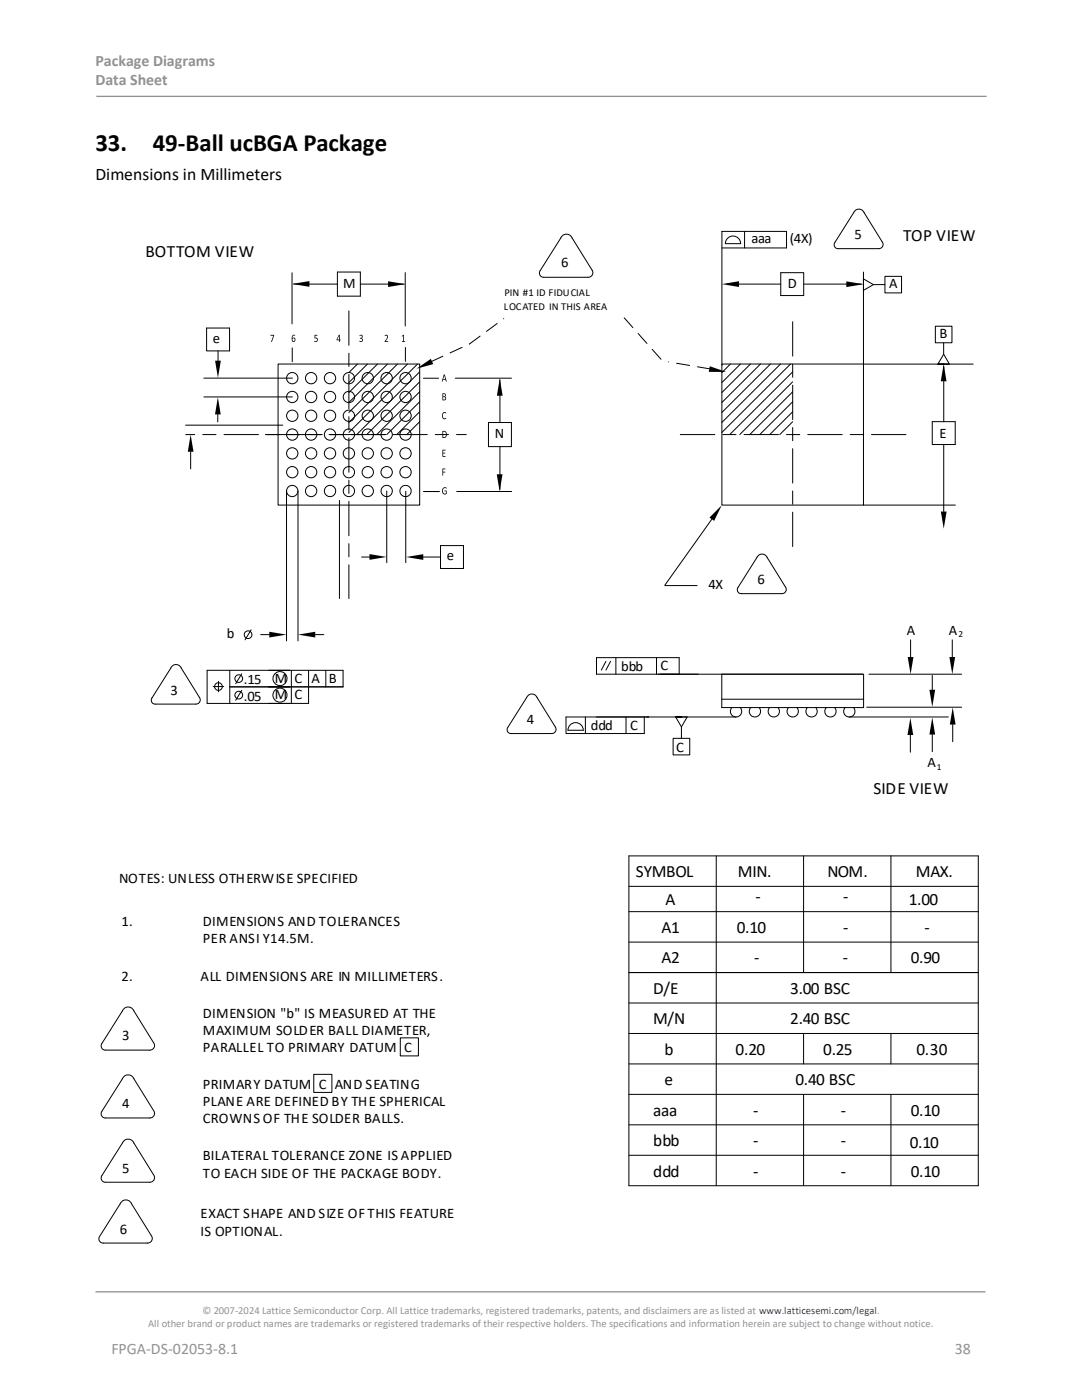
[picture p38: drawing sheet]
<svg xmlns="http://www.w3.org/2000/svg" width="216mm" height="279mm" viewBox="0 0 216 279" stroke-linecap="round" stroke-linejoin="round" font-family="sans-serif">
<defs><g id="words">
<g font-size="5">
<text x="19" y="30.1">33.</text>
<text x="30.5" y="30.1">49-Ball ucBGA Package</text>
</g>
<text font-size="3.5" x="19" y="35.9">Dimensions in Millimeters</text>
<g font-size="3.4">
<text x="29" y="51.3">BOTTOM VIEW</text>
<text x="180.2" y="48">TOP VIEW</text>
<text x="174.3" y="158.5">SIDE VIEW</text>
<text x="126.9" y="175">SYMBOL</text>
<text x="147.2" y="175">MIN.</text>
<text x="165.1" y="175">NOM.</text>
<text x="182.7" y="175">MAX.</text>
<text x="132.8" y="180.7">A</text>
<text x="150.8" y="180.1">-</text>
<text x="168.2" y="180.1">-</text>
<text x="181.3" y="180.7">1.00</text>
<text x="132" y="186.2">A1</text>
<text x="147" y="186.2">0.10</text>
<text x="168.2" y="186.2">-</text>
<text x="184.5" y="186.2">-</text>
<text x="132" y="192.3">A2</text>
<text x="150.5" y="192.1">-</text>
<text x="168.1" y="192.1">-</text>
<text x="181.7" y="192.1">0.90</text>
<text x="130.4" y="198.3">D/E</text>
<text x="157.7" y="198.3">3.00 BSC</text>
<text x="130.4" y="204.4">M/N</text>
<text x="157.7" y="204.4">2.40 BSC</text>
<text x="132.6" y="210.5">b</text>
<text x="146.8" y="210.5">0.20</text>
<text x="164.3" y="210.5">0.25</text>
<text x="182.9" y="210.5">0.30</text>
<text x="132.6" y="216.6">e</text>
<text x="158.7" y="216.6">0.40 BSC</text>
<text x="130.4" y="222.7">aaa</text>
<text x="150.3" y="222.7">-</text>
<text x="167.8" y="222.7">-</text>
<text x="181.7" y="222.7">0.10</text>
<text x="130.4" y="228.8">bbb</text>
<text x="150.3" y="228.8">-</text>
<text x="167.8" y="228.8">-</text>
<text x="181.5" y="229.1">0.10</text>
<text x="130.4" y="234.9">ddd</text>
<text x="150.3" y="234.9">-</text>
<text x="167.8" y="234.9">-</text>
<text x="181.7" y="234.9">0.10</text>
</g>
<g font-size="3.2" fill="#919195">
<text x="19" y="13.2">Package Diagrams</text>
<text x="19" y="17.1">Data Sheet</text>
<text x="22.2" y="270.2">FPGA-DS-02053-8.1</text>
<text x="190.5" y="270.2">38</text>
</g>
<g font-size="2.9">
<text x="170.5" y="47.7">5</text>
<text x="111.9" y="53.2">6</text>
<text x="149.9" y="48.5">aaa</text>
<text x="157.6" y="48.6">(4X)</text>
<text x="68.5" y="57.5">M</text>
<text x="157.2" y="57.5">D</text>
<text x="177.4" y="57.6">A</text>
<text x="42.4" y="68.4">e</text>
<text x="187.5" y="67.5">B</text>
<text x="98.7" y="87.5">N</text>
<text x="187.5" y="87.4">E</text>
<text x="89.2" y="111.8">e</text>
<text x="141.4" y="117.5">4X</text>
<text x="151.1" y="116.6">6</text>
<text x="45.3" y="127.4">b</text>
<text x="181" y="126.7">A</text>
<text x="189.3" y="126.7">A</text>
<text x="48.7" y="136.5">.15</text>
<text x="54.9" y="136.3">M</text>
<text x="58.8" y="136.3">C</text>
<text x="62.1" y="136.3">A</text>
<text x="65.6" y="136.3">B</text>
<text x="123.9" y="133.9">bbb</text>
<text x="131.8" y="133.8">C</text>
<text x="34" y="138.7">3</text>
<text x="48.7" y="139.8">.05</text>
<text x="54.9" y="139.6">M</text>
<text x="58.8" y="139.6">C</text>
<text x="105.1" y="144.5">4</text>
<text x="117.9" y="145.7">ddd</text>
<text x="125.8" y="145.7">C</text>
<text x="134.9" y="150">C</text>
<text x="185" y="153.1">A</text>
<text x="23.8" y="176.2">NOTES: UNLESS OTHERWISE SPECIFIED</text>
<text x="24.3" y="184.9">1.</text>
<text x="40.5" y="184.9">DIMENSIONS AND TOLERANCES</text>
<text x="40.5" y="188.2">PER ANSI Y14.5M.</text>
<text x="24.3" y="195.7">2.</text>
<text x="40" y="195.7">ALL DIMENSIONS ARE IN MILLIMETERS.</text>
<text x="40.5" y="203.2">DIMENSION &quot;b&quot; IS MEASURED AT THE</text>
<text x="24.4" y="207.6">3</text>
<text x="40.5" y="209.9">PARALLEL TO PRIMARY DATUM C</text>
<text x="40.5" y="206.5">MAXIMUM SOLDER BALL DIAMETER,</text>
<text x="24.4" y="221.2">4</text>
<text x="40.5" y="220.7">PLANE ARE DEFINED BY THE SPHERICAL</text>
<text x="40.5" y="217.3">PRIMARY DATUM C AND SEATING</text>
<text x="40.5" y="224.1">CROWNS OF THE SOLDER BALLS.</text>
<text x="40.5" y="231.5">BILATERAL TOLERANCE ZONE IS APPLIED</text>
<text x="24.4" y="234">5</text>
<text x="40.5" y="235.1">TO EACH SIDE OF THE PACKAGE BODY.</text>
<text x="40" y="243.1">EXACT SHAPE AND SIZE OF THIS FEATURE</text>
<text x="23.9" y="246.2">6</text>
<text x="40" y="246.7">IS OPTIONAL.</text>
</g>
<g font-size="2.1">
<text x="100.7" y="59.1">PIN #1 ID FIDUCIAL</text>
<text x="100.5" y="61.8">LOCATED IN THIS AREA</text>
</g>
<g font-size="2.1" fill="#919195">
<text x="40.4" y="262.3">© 2007-2024 Lattice Semiconductor Corp. All Lattice trademarks, registered trademarks, patents, and disclaimers are as listed at www.latticesemi.com/legal.</text>
<text x="29.6" y="264.9">All other brand or product names are trademarks or registered trademarks of their respective holders. The specifications and information herein are subject to change without notice.</text>
</g>
<g font-size="1.8">
<text x="191.3" y="127.1">2</text>
<text x="187" y="153.6">1</text>
</g>
</g></defs>
<path d="M19.2 19.2h177.6M19 257.8h177.6" fill="none" stroke="#919195" stroke-width=".26"/>
<g fill="none" stroke="#000" stroke-width=".2">
<path d="M58.3 54.4v10.2M58.6 56.7h8.7M67.3 54.3h4.6v4.8h-4.6zM71.9 56.7h8.7M80.9 54.4v10.7M107.8 54a.84 .84 0 0 0-.1 .9 .84 .84 0 0 0 .8 .4M118.1 53.8l-3.9-6.3a1.21 1.21 0 0 0-1.2-.8 1.21 1.21 0 0 0-1.1 .8l-4.1 6.5M118.1 53.9l.1 .1a.92 .92 0 0 1-.9 1.3h-8.8M144 49.5h12.9v-3.3h-12.9v26.7M145 47.7a1.53 1.53 0 0 1 1.7-.5 1.53 1.53 0 0 1 1.1 1.4h-3.1zM145.1 56.7h10.7M148.6 46.2v3.3"/>
<path d="M155.8 54.4h4.6v4.6h-4.6zM160.4 56.7h11.5M172.3 54.3v18.5M172.3 55.7l2 1.1M176 48.3l-3.6-5.9a1.11 1.11 0 0 0-1-.7 1.11 1.11 0 0 0-1.1 .7l-3.7 6a.77 .77 0 0 0-.1 .8 .77 .77 0 0 0 .8 .4h8a.84 .84 0 0 0 .8-.4 .84 .84 0 0 0-.1-.9M176.6 55.2h3.3v3.3h-3.3zM176.6 56.8h-2.3l-2 1.1v-2.2v1.2M40.7 75.5h17.7M40.7 79.2h17.6M41.2 65.5h4.6v4.5h-4.6zM43.5 70v3.5M55.5 72.7h28.2v28.1h-28.2z"/>
<path d="M58.3 69.4v2.8M71.3 72.7l-1.7 1.7M73.3 72.7l-3.7 3.6M75.3 72.7l-5.7 5.6M77.3 72.7l-7.7 7.6M79.3 72.7l-9.7 9.6M80.9 69.3v2.8M81.3 72.7l-11.7 11.6M83.3 72.7l-13.7 13.6M83.7 74.2l-12.5 12.5M83.7 76.2l-10.5 10.5M83.7 78.2l-8.5 8.5"/>
<path d="M84.5 75.5h3M90.8 75.5h11.3M99.8 75.8v8.5M144 72.7h28.3v28.1h-28.3zM145.8 72.7l-1.8 1.7M147.7 72.7l-3.7 3.6M149.7 72.7l-5.7 5.6M151.7 72.7l-7.7 7.6M153.7 72.7l-9.7 9.6M155.7 72.7l-11.7 11.6M157.7 72.7l-13.7 13.6M158.2 74.2l-12.6 12.5"/>
<path d="M158.2 76.2l-10.6 10.5M158.2 78.2l-8.6 8.5M172.3 72.7h21.9M186.6 65.1h3.4v3.3h-3.4zM188.3 68.4v2.3l1.1 2h-2.3h1.3M188.3 70.7l-1.2 2M188.3 73.1v11.1M37 84.9h19.4M38 90.2v3.4M43.5 80.8v3.4M57.2 98v29.9M59.5 98v29.9"/>
<path d="M67.7 99.9v19.6M77.2 98v14.3M81 98v14.3M83.7 80.2l-6.5 6.5M83.7 82.2l-4.5 4.5M83.7 84.2l-2.5 2.5M84.5 98.1h3.2M91.1 98.1h11M97.5 84.3h4.5v4.8h-4.5zM99.8 89.1v8.6M158.2 80.2l-6.6 6.5M158.2 82.2l-4.6 4.5"/>
<path d="M158.2 84.2l-2.6 2.5M186 84.2h4.6v4.5h-4.6zM188.3 88.7v13.4M72.2 111.2h3.4M84.5 111.2h3.4M87.9 108.9h4.6v4.6h-4.6zM132.7 116.9h6.4M142 103.6l-9.3 13.2M151.2 111a1.11 1.11 0 0 1 1.9 .3l3.7 6a.84 .84 0 0 1-.8 1.2l-8.4-.1a.78 .78 0 0 1-.4-1.1zM172.3 100.8h18.3M39.8 139.1l-3.6-5.8a1.11 1.11 0 0 0-1.1-.7 1.11 1.11 0 0 0-1 .7l-3.8 6M39.8 139.2l.1 .1a.85 .85 0 0 1-.8 1.2h-8.4a.77 .77 0 0 1-.4-1.2"/>
<path d="M42.5 137h2.1M43.6 136v2.1M45.8 133.8v6.6M48.2 137.8l-1.2 2M48.2 134.5l-1.2 1.9M50.1 125.7l-1.2 2M52 126.7h1.7M58.1 133.8v6.6M61.6 133.8v6.6h-20.3v-6.6h27.2v3.3h-22.7M62.9 126.7h1.7M65 133.8v3.3M105.1 139.2a1.11 1.11 0 0 1 1-.7 1.11 1.11 0 0 1 1.1 .7"/>
<path d="M105.1 139.2l-3.8 6a.77 .77 0 0 0 0 .8 .77 .77 0 0 0 .7 .4h8.1a.84 .84 0 0 0 .8-.5 .84 .84 0 0 0-.1-.9l-3.6-5.8M120.9 132l-.9 1.7M121.8 132l-.9 1.7M122.9 131.2v3.4M131 131.2v3.4M144 134.5v6.7h28.3v-6.6M144 139.5h28.3M172.3 134.5l-53.3 .1v-3.4h16.5v3.4M173.4 134.6h18.5M181.7 127.7v3.4M186 134.8v2.9M190 127.7v3.4"/>
<path d="M113.6 144.8a1.53 1.53 0 0 1 1.7-.5 1.53 1.53 0 0 1 1.1 1.4h-3.1zM116.8 143.1v3.3M124.9 143.1v3.3M128.6 143.1v3.3h-11.8M134.3 147.4h3.3v3.3h-3.3zM134.8 143.1l1.2 2M136 143.1h-1.2h2.3l-1.1 2v2.3M146 141.2a1.13 1.13 0 0 0 .1 1.6 1.13 1.13 0 0 0 1.6 0 1.13 1.13 0 0 0 0-1.6M146.9 143.1h-34v3.3h3.9M149.8 141.2a1.13 1.13 0 0 0 .1 1.6 1.13 1.13 0 0 0 1.5 0 1.13 1.13 0 0 0 .1-1.6M153.6 141.2a1.13 1.13 0 0 0 0 1.6 1.13 1.13 0 0 0 1.6 0 1.13 1.13 0 0 0 0-1.6M157.3 141.2a1.13 1.13 0 0 0 .1 1.6 1.13 1.13 0 0 0 1.6 0 1.13 1.13 0 0 0 0-1.6"/>
<path d="M161.1 141.2a1.13 1.13 0 0 0 .1 1.6 1.13 1.13 0 0 0 1.5 0 1.13 1.13 0 0 0 .1-1.6M164.9 141.2a1.13 1.13 0 0 0 0 1.6 1.13 1.13 0 0 0 1.6 0 1.13 1.13 0 0 0 0-1.6M168.6 141.2a1.13 1.13 0 0 0 .1 1.6 1.13 1.13 0 0 0 1.6 0 1.13 1.13 0 0 0 0-1.6M169.4 143.1h19.8M172.9 141.1h19M181.7 146.7v3.4M186 146.6v3.4M190.1 144.6v3.4M125.5 170.8h69.7v65.8h-69.7zM125.5 176.9h69.7M142.9 170.8v65.8M160.3 170.8v23.3"/>
<path d="M177.8 170.8v23.3M125.5 194.1h69.7M125.5 188h69.7M125.5 181.9h69.7M24.4 215.3a1.21 1.21 0 0 1 1.2-.8 1.21 1.21 0 0 1 1.1 .8M24.4 215.3l-4.1 6.5M24.7 201.3a1.21 1.21 0 0 1 2 .4l4.1 6.6a.92 .92 0 0 1-.9 1.3l-9.2-.1a.84 .84 0 0 1-.4-1.2zM26.7 215.3l4.1 6.5a.92 .92 0 0 1-.9 1.3h-9.2a.84 .84 0 0 1-.4-1.3M62.6 214.4h3.6v3.6h-3.6zM79.9 207.1h3.6v3.6h-3.6zM125.5 218.4h69.7M125.5 212.3h69.7"/>
<path d="M125.5 206.3h69.7M125.5 200.2h69.7M160.3 206.3v6M160.3 218.4v18.2M177.8 206.3v6M177.8 218.4v18.2M24.3 239.8a1.21 1.21 0 0 1 1.9 .4l4.1 6.6a.92 .92 0 0 1-.9 1.3l-9.1-.1a.84 .84 0 0 1-.4-1.2zM24.4 228.1a1.21 1.21 0 0 1 1.2-.8 1.21 1.21 0 0 1 1.1 .8M24.4 228.1l-4.1 6.5a.84 .84 0 0 0 0 .9 .84 .84 0 0 0 .8 .4h8.8a.92 .92 0 0 0 .8-.5 .92 .92 0 0 0-.1-.9l-3.9-6.4M125.5 230.6h69.7M125.5 224.5h69.7"/>
<circle cx="58.3" cy="79.2" r="1.13"/>
<circle cx="58.3" cy="75.5" r="1.13"/>
<circle cx="62.1" cy="79.2" r="1.13"/>
<circle cx="62.1" cy="75.5" r="1.13"/>
<circle cx="65.9" cy="79.2" r="1.13"/>
<circle cx="65.9" cy="75.5" r="1.13"/>
<circle cx="69.6" cy="79.2" r="1.13"/>
<circle cx="69.6" cy="75.5" r="1.13"/>
<circle cx="73.4" cy="79.2" r="1.13"/>
<circle cx="73.4" cy="75.5" r="1.13"/>
<circle cx="77.2" cy="75.5" r="1.13"/>
<circle cx="77.2" cy="79.2" r="1.13"/>
<circle cx="80.9" cy="79.2" r="1.13"/>
<circle cx="80.9" cy="75.5" r="1.13"/>
<circle cx="58.3" cy="90.5" r="1.13"/>
<circle cx="58.3" cy="86.7" r="1.13"/>
<circle cx="58.3" cy="98" r="1.13"/>
<circle cx="58.3" cy="94.2" r="1.13"/>
<circle cx="58.3" cy="83" r="1.13"/>
<circle cx="62.1" cy="90.5" r="1.13"/>
<circle cx="62.1" cy="98" r="1.13"/>
<circle cx="62.1" cy="86.7" r="1.13"/>
<circle cx="62.1" cy="83" r="1.13"/>
<circle cx="62.1" cy="94.2" r="1.13"/>
<circle cx="65.9" cy="86.7" r="1.13"/>
<circle cx="65.9" cy="90.5" r="1.13"/>
<circle cx="65.9" cy="94.2" r="1.13"/>
<circle cx="65.9" cy="83" r="1.13"/>
<circle cx="65.9" cy="98" r="1.13"/>
<circle cx="69.6" cy="94.2" r="1.13"/>
<circle cx="69.6" cy="98" r="1.13"/>
<circle cx="69.6" cy="86.7" r="1.13"/>
<circle cx="69.6" cy="90.5" r="1.13"/>
<circle cx="69.6" cy="83" r="1.13"/>
<circle cx="73.4" cy="86.7" r="1.13"/>
<circle cx="73.4" cy="90.5" r="1.13"/>
<circle cx="73.4" cy="98" r="1.13"/>
<circle cx="73.4" cy="83" r="1.13"/>
<circle cx="73.4" cy="94.2" r="1.13"/>
<circle cx="77.2" cy="90.5" r="1.13"/>
<circle cx="77.2" cy="86.7" r="1.13"/>
<circle cx="77.2" cy="94.2" r="1.13"/>
<circle cx="77.2" cy="83" r="1.13"/>
<circle cx="77.2" cy="98" r="1.13"/>
<circle cx="80.9" cy="90.5" r="1.13"/>
<circle cx="80.9" cy="86.7" r="1.13"/>
<circle cx="80.9" cy="94.2" r="1.13"/>
<circle cx="80.9" cy="98" r="1.13"/>
<circle cx="80.9" cy="83" r="1.13"/>
<circle cx="43.6" cy="137" r=".77"/>
<circle cx="47.6" cy="135.4" r=".77"/>
<circle cx="47.6" cy="138.7" r=".77"/>
<circle cx="49.5" cy="126.7" r=".77"/>
<circle cx="55.9" cy="138.7" r="1.4"/>
<circle cx="55.9" cy="135.4" r="1.4"/>
</g>
<g fill="#000">
<path d="M58.3 56.7l3.4-.6v1.1zM77.4 56.1l3.5 .6-3.5 .6zM144 56.7l3.5-.6v1.2zM168.9 56.2l3.4 .5-3.4 .6zM42.9 72h1.2l-.6 3.4zM83.1 73.6l2.9-2 .5 1.1zM99.7 75.5l.6 3.5h-1.2zM141.6 73.1l3.3 1.1h-3.5zM188.3 72.7l.6 3.4h-1.2zM38 86.7l.6 3.5h-1.1zM43.5 79.3l.5 3.4h-1.1zM99.1 94.7h1.2l-.6 3.4z"/>
<path d="M73.7 110.6l3.5 .6-3.5 .5zM81 111.2l3.5-.6v1.1zM144 100.8l-1.5 3.2-.9-.7zM187.7 102.1h1.2l-.6 3.4zM53.7 126.1l3.5 .6-3.5 .5zM59.5 126.7l3.4-.6v1.1zM181.1 131.1h1.2l-.6 3.5zM185.5 137.7h1.1l-.6 3.4zM189.4 131.1h1.2l-.6 3.5zM181.7 143.3l.5 3.4h-1.1zM186 143.2l.6 3.4h-1.1zM190.1 141.2l.6 3.4h-1.2z"/>
</g>
<path d="M69.6 62.1v57.4M158.2 64.2v45.1M52.9 86.7h40.1M77 86.7h-39.9M180.8 86.7h-45.2" fill="none" stroke="#000" stroke-width=".2" stroke-dasharray="6.9 1.6 2.6 1.6"/>
<g fill="#000">
<path d="M80.2 67l.4-.2v1.3h.2v.1h-.6v-.1h.3v-1.1l-.3 .2zM88.3 93.5l.6 .1-.5 .1v.4h.4l.1 .2h-.5v.6zM88.3 89.8h.6v.1h-.5v.4l.4 .1-.4 .1v.5h.5v.2l-.6-.1zM88.4 82.3l.5-.1 .1 .3a.43 .43 0 0 0-.6 0 .43 .43 0 0 0 0 .6 .37 .37 0 0 0 .2 .4 .37 .37 0 0 0 .4-.1v.1a.49 .49 0 0 1-.6 .1 .49 .49 0 0 1-.2-.6zM88.4 97.4l.5-.1 .2 .2a.5 .5 0 0 0-.7 0 .5 .5 0 0 0 0 .7l.2 .3h.3l.1-.4-.3-.1v-.1h.4v.6a.57 .57 0 0 1-.8 .1 .57 .57 0 0 1-.1-.8z"/>
<path d="M54 66.8l.7 .1-.5 1.3h-.1l.4-1.2h-.5zM58.4 66.9l.3-.1 .2 .2a.37 .37 0 0 0-.5 0 .37 .37 0 0 0-.1 .5 .39 .39 0 0 1 .6 .1 .39 .39 0 0 1-.1 .5 .39 .39 0 0 1-.6-.1v-.7zM58.4 67.6v.1a.25 .25 0 0 0 .2 .3 .25 .25 0 0 0 .3-.3 .25 .25 0 0 0-.4-.2zM62.8 66.8l.5 .1v.1h-.4v.4a.44 .44 0 0 1 .6 .5 .44 .44 0 0 1-.8 .2v-.1a.32 .32 0 0 0 .5 0 .32 .32 0 0 0 0-.4 .32 .32 0 0 0-.4-.1zM67.6 66.8h.2v1h.2l-.2 .4-.1-.3h-.5zM67.7 67l-.4 .8h.4zM71.8 66.9a.36 .36 0 0 1 .5 .1 .36 .36 0 0 1-.1 .5 .39 .39 0 0 1 .2 .6 .39 .39 0 0 1-.7-.1 .29 .29 0 0 0 .4 .1 .29 .29 0 0 0 .1-.4 .29 .29 0 0 0-.4-.1v-.2a.27 .27 0 0 0 .4-.1 .27 .27 0 0 0-.1-.3l-.3 .1zM76.8 66.9a.43 .43 0 0 1 .6 .1 .43 .43 0 0 1-.1 .6l-.4 .5h.5v.1h-.6l.2-.5a.41 .41 0 0 0 .3-.3 .41 .41 0 0 0-.3-.4l-.2 .1z"/>
<path d="M88.3 78.5h.3a.36 .36 0 0 1 .3 .2 .36 .36 0 0 1-.1 .4 .4 .4 0 0 1 .2 .5 .4 .4 0 0 1-.4 .3h-.3zM88.4 78.6v.5h.2a.23 .23 0 0 0 .2-.2 .23 .23 0 0 0-.2-.3zM88.4 79.2v.5h.2a.25 .25 0 0 0 .3-.2 .25 .25 0 0 0-.3-.3z"/>
<path d="M88.6 74.7l.1 .1 .4 1.3h-.1l-.1-.3h-.5l-.1 .3h-.1zM88.6 74.9l-.2 .7h.4z"/>
<path d="M88.3 86a.69 .69 0 0 1 .9 .7 .69 .69 0 0 1-.9 .6zM88.4 86.2v1.1a.55 .55 0 0 0 .6-.6 .55 .55 0 0 0-.6-.5z"/>
</g>
<path d="M86 72.2l7.7-3.6M93.7 68.6l6.8-5M131.9 71.7l-7.3-8.3M141.8 73.6l-8.4-1.4" fill="none" stroke="#000" stroke-width=".2" stroke-dasharray="2.6 1.6"/>
<use href="#words"/>
</svg>
